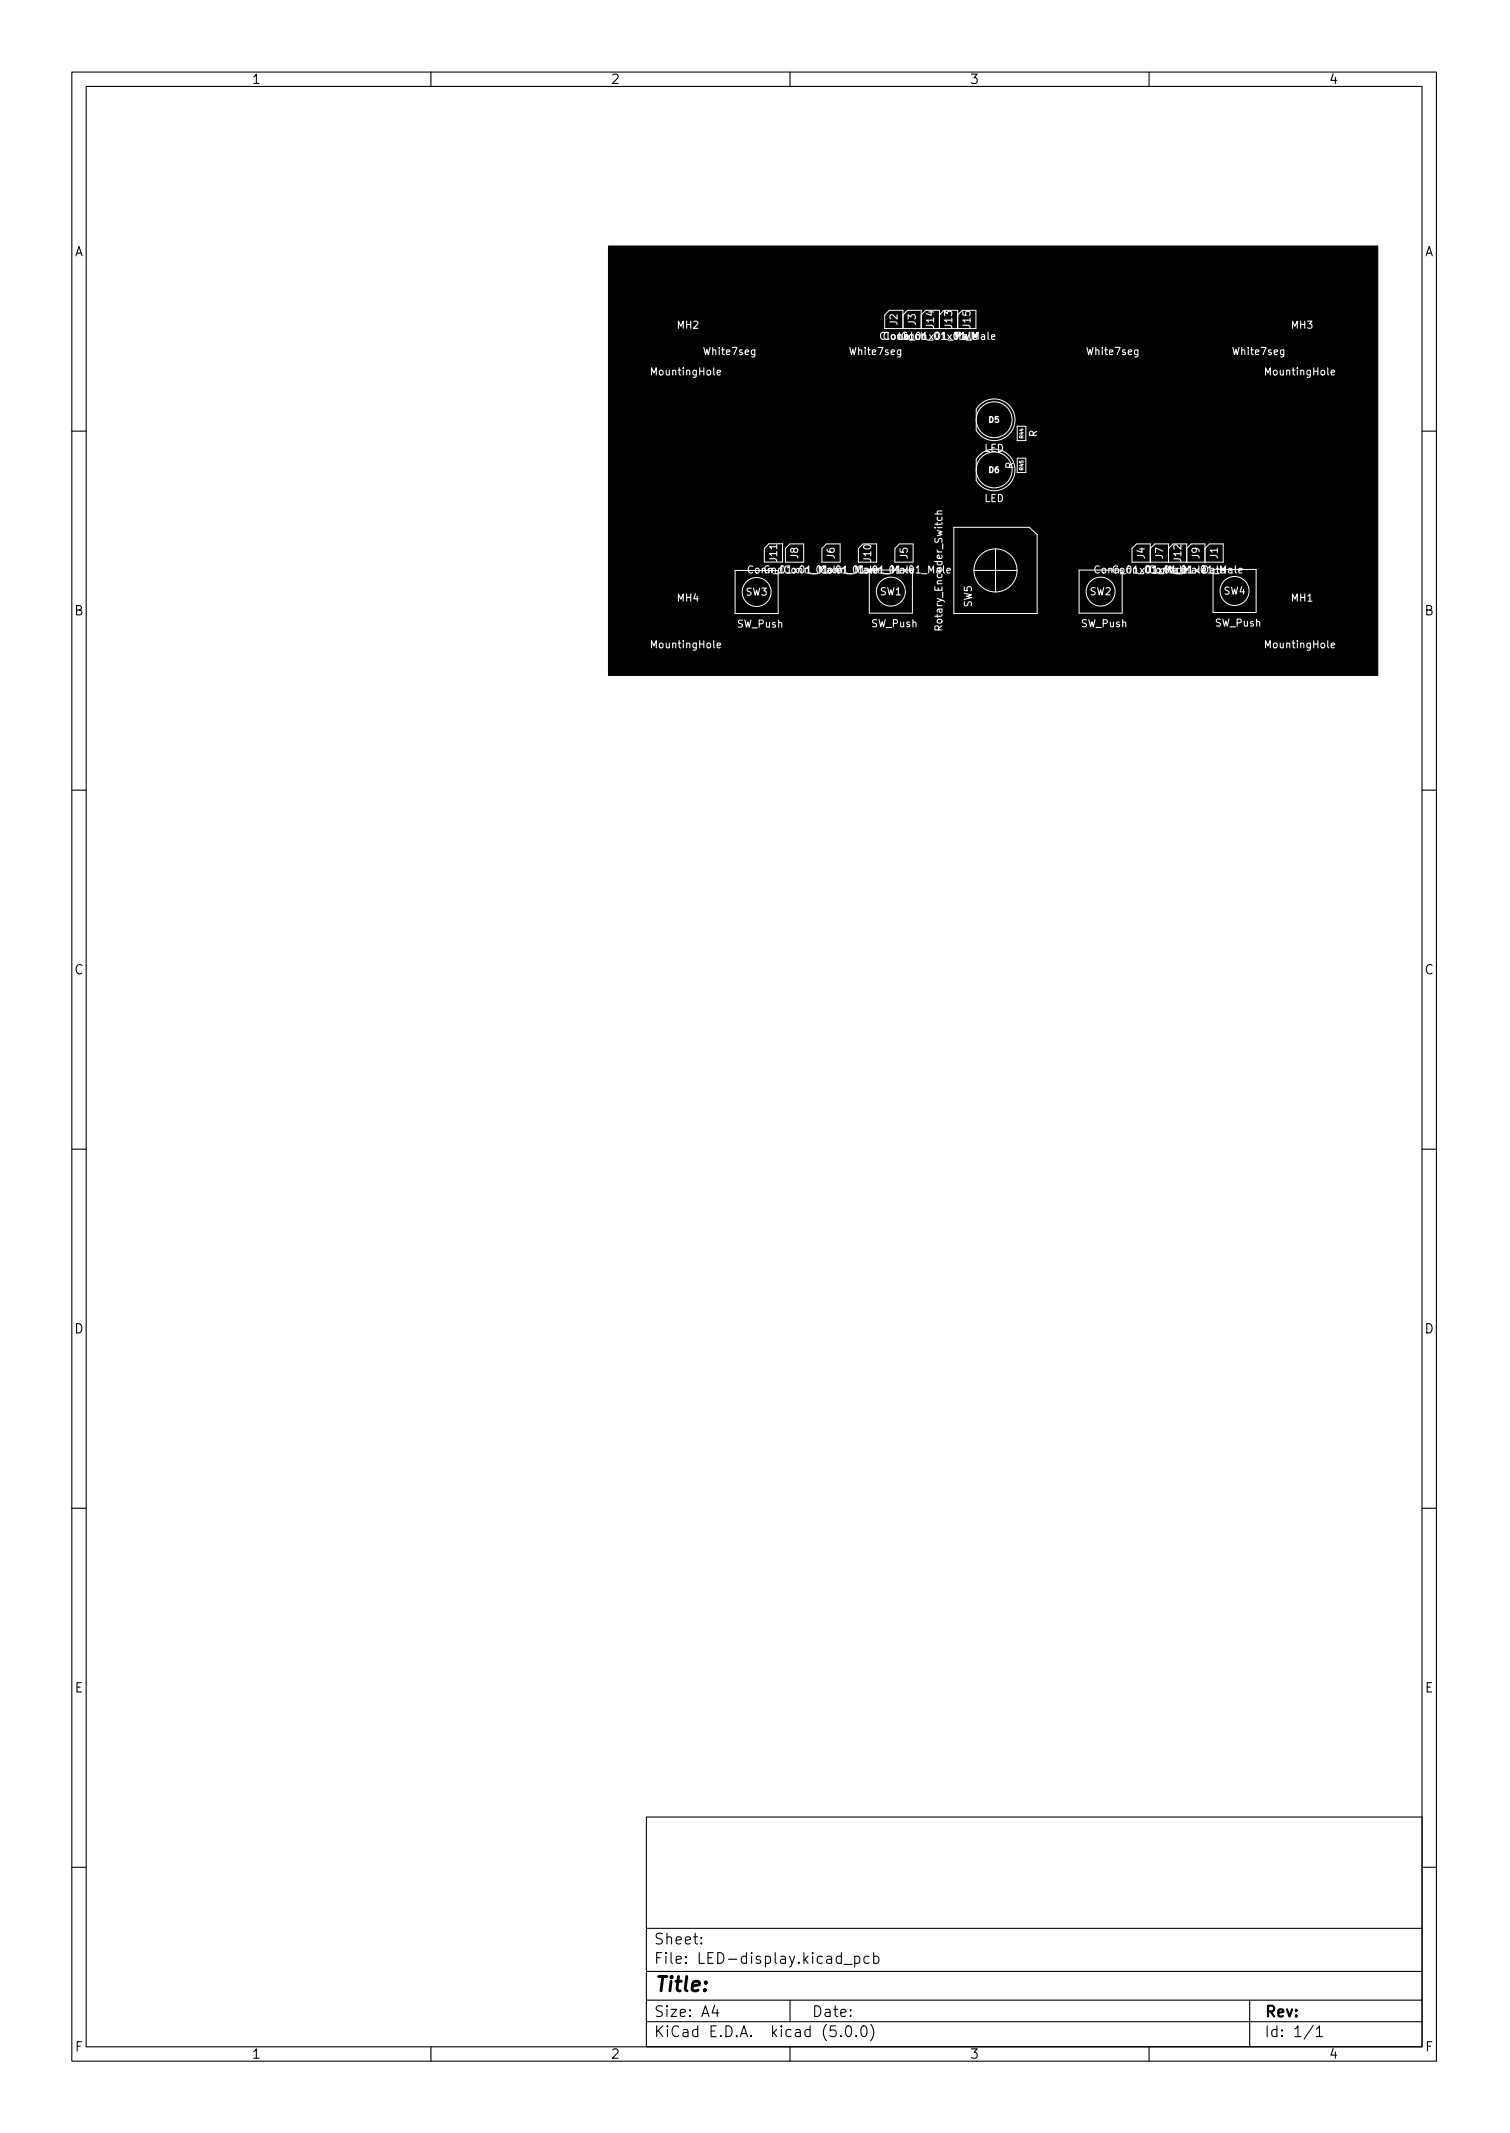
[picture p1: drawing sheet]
<svg xmlns="http://www.w3.org/2000/svg" width="210mm" height="297mm" viewBox="0 0 210 297" stroke-linecap="round" stroke-linejoin="round" font-family="sans-serif">
<defs><g id="words">
<text font-size="2.8" x="91" y="277.3">Title:</text>
<g font-size="2.1">
<text x="91" y="273.5">File: LED-display.kicad_pcb</text>
<text x="91" y="270.8">Sheet:</text>
<text x="91" y="280.9">Size: A4</text>
<text x="113" y="280.9">Date:</text>
<text x="176" y="280.9">Rev:</text>
<text x="91" y="283.7">KiCad E.D.A. kicad (5.0.0)</text>
<text x="176" y="283.7">Id: 1/1</text>
</g>
<g font-size="1.8">
<text x="35" y="11.7">1</text>
<text x="85" y="11.7">2</text>
<text x="135" y="11.7">3</text>
<text x="185" y="11.7">4</text>
<text x="10.3" y="35.7">A</text>
<text x="198.4" y="35.7">A</text>
<text x="10.3" y="85.7">B</text>
<text x="198.4" y="85.7">B</text>
<text x="10.3" y="135.7">C</text>
<text x="198.4" y="135.7">C</text>
<text x="10.3" y="185.7">D</text>
<text x="198.4" y="185.7">D</text>
<text x="10.4" y="235.7">E</text>
<text x="198.4" y="235.7">E</text>
<text x="10.4" y="285.7">F</text>
<text x="35" y="286.7">1</text>
<text x="85" y="286.7">2</text>
<text x="135" y="286.7">3</text>
<text x="185" y="286.7">4</text>
<text x="198.5" y="285.7">F</text>
</g>
<g font-size="1.4" fill="#fff">
<text x="94.3" y="45.8">MH2</text>
<text x="123.5" y="47.3">Conn_01x01_Male</text>
<text x="125" y="45.3" transform="rotate(-90 125 45.3)">J2</text>
<text x="125.1" y="47.3">Latch</text>
<text x="127.5" y="45.3" transform="rotate(-90 127.5 45.3)">J3</text>
<text x="130" y="45.6" transform="rotate(-90 130 45.6)">J14</text>
<text x="132.6" y="45.6" transform="rotate(-90 132.6 45.6)">J13</text>
<text x="132.9" y="47.3">PWM</text>
<text x="135.1" y="45.6" transform="rotate(-90 135.1 45.6)">J15</text>
<text x="179.8" y="45.8">MH3</text>
<text x="90.9" y="52.3">MountingHole</text>
<text x="98.1" y="49.4">White7seg</text>
<text x="118.4" y="49.4">White7seg</text>
<text x="151.5" y="49.4">White7seg</text>
<text x="171.8" y="49.4">White7seg</text>
<text x="176.4" y="52.3">MountingHole</text>
<text x="137" y="62.9">LED</text>
<text x="141.1" y="65.3" transform="rotate(-90 141.1 65.3)">R</text>
<text x="144.4" y="60.9" transform="rotate(-90 144.4 60.9)">R</text>
<text x="137" y="69.9">LED</text>
<text x="111.1" y="77.8" transform="rotate(-90 111.1 77.8)">J8</text>
<text x="116.2" y="77.8" transform="rotate(-90 116.2 77.8)">J6</text>
<text x="126.4" y="77.8" transform="rotate(-90 126.4 77.8)">J5</text>
<text x="159.4" y="77.8" transform="rotate(-90 159.4 77.8)">J4</text>
<text x="161.9" y="77.8" transform="rotate(-90 161.9 77.8)">J7</text>
<text x="167" y="77.8" transform="rotate(-90 167 77.8)">J9</text>
<text x="169.6" y="77.8" transform="rotate(-90 169.6 77.8)">J1</text>
<text x="94.3" y="83.8">MH4</text>
<text x="103.8" y="82.9">SW3</text>
<text x="106.3" y="79.8">Gnd Conn_01x01_Male</text>
<text x="108.2" y="78.2" transform="rotate(-90 108.2 78.2)">J11</text>
<text x="114.8" y="79.8">Conn_01x01_Male</text>
<text x="119.8" y="79.8">Conn_01x01_Male</text>
<text x="121.3" y="78.2" transform="rotate(-90 121.3 78.2)">J10</text>
<text x="122.5" y="82.9">SW1</text>
<text x="151.7" y="82.9">SW2</text>
<text x="152.9" y="79.8">Conn_01x01_Male</text>
<text x="155.4" y="79.8">Conn_01x01_MaleData</text>
<text x="162.7" y="79.8">Vcc</text>
<text x="164.5" y="78.2" transform="rotate(-90 164.5 78.2)">J12</text>
<text x="170.4" y="82.8">SW4</text>
<text x="179.8" y="83.8">MH1</text>
<text x="102.6" y="87.4">SW_Push</text>
<text x="121.3" y="87.3">SW_Push</text>
<text x="131.2" y="87.4" transform="rotate(-90 131.2 87.4)">Rotary_Encoder_Switch</text>
<text x="135.3" y="84.5" transform="rotate(-90 135.3 84.5)">SW5</text>
<text x="150.5" y="87.3">SW_Push</text>
<text x="169.2" y="87.2">SW_Push</text>
<text x="90.9" y="90.3">MountingHole</text>
<text x="176.4" y="90.3">MountingHole</text>
</g>
<g font-size="1.1" fill="#fff">
<text x="137.7" y="58.9">D5</text>
<text x="137.7" y="65.8">D6</text>
</g>
<g font-size=".7" fill="#fff">
<text x="142.5" y="65.4" transform="rotate(-90 142.5 65.4)">R45</text>
<text x="142.5" y="61" transform="rotate(-90 142.5 61)">R44</text>
</g>
</g></defs>
<g fill="none" stroke="#000" stroke-width=".15">
<path d="M10 10h190v277h-190zM12 12h186v273h-186zM60 10v2M110 10v2M160 10v2M10 60h2M198 60h2M10 110h2M198 110h2M10 160h2M198 160h2M10 210h2"/>
<path d="M198 210h2M90 253h108v32h-108zM10 260h2M90 278.5h108M90 274.5h108M90 268.5h108M97.7 270.6v.1l-.1-.1h.1v.1M97.7 269.8v.1h-.1l.1-.1v.1M99.5 279.2l-.3 1.1h.9M99.9 279.8v1M110 278.5v3M117.5 273.6h1.2"/>
<path d="M119 272.5l.4-.1 .3 .3v.4l-.1 .2-.2 .1-.4-.1M119 272.4v1.5M121 272.5l-.4-.1-.3 .3v.4l.1 .2 .2 .1 .4-.1M121.7 272.5l.4-.1 .3 .3v.4l-.2 .2-.1 .1-.4-.1M121.7 271.9v1.5M174 278.5v6.5M198 260h2M60 285v2M90 281.5h108M110 285v2M117.1 283.5h.1l-.1 .1-.1-.1h.1v.1M117.9 282.2a.36 .36 0 0 1 .6 .2 .77 .77 0 0 1-.4 1.2 1 1 0 0 1-.2-1.4z"/>
<path d="M119.2 283.5h.1l-.1 .1v-.1v.1M120 282.3a.36 .36 0 0 1 .4-.2 .36 .36 0 0 1 .3 .3 .77 .77 0 0 1-.5 1.2 .91 .91 0 0 1-.2-1.3zM121.2 281.9a1.72 1.72 0 0 1 0 2.3M160 285v2M182.9 282l-1.3 2M183.3 282.5l.4-.4v1.5M183.3 283.6h.9"/>
</g>
<path d="M84.7 34.3h107.1v59.8h-107.1z" fill="#000" stroke="#000" stroke-width=".14"/>
<g fill="none" stroke="#fff" stroke-width=".14">
<path d="M125.7 43.9l.7-.7h1.9v2.6M128.3 43.9l.6-.7h1.9v2.6M130.8 43.9l.6-.7h1.9v2.6M133.3 43.9l.7-.7h1.9v2.6h-12.7v-1.9l.6-.7h1.9v2.6M136.4 56.4a2.9 2.9 0 0 1 4.2 .2 2.9 2.9 0 0 1-.5 4.2 2.9 2.9 0 0 1-4.2-.9v-2.9zM141.6 59.4h1.2v2h-1.2zM102.4 79.4h6v6h-6zM106.4 76.4l.7-.7h1.9v2.6h-2.6zM109.4 76.4l.6-.7h1.9v2.6h-2.5zM114.4 76.4l.7-.7h1.9v2.6h-2.6zM119.5 76.4l.7-.7h1.9v2.6h-2.6zM121 79.4h6v6h-6z"/>
<path d="M124.6 76.4l.6-.7h1.9v2.6h-2.5zM132.8 73.4h10.5l1.1 1v11h-11.6zM135.6 79.4h6M136.4 63.4a2.9 2.9 0 0 1 4.2 .2 2.9 2.9 0 0 1-.5 4.2 2.9 2.9 0 0 1-4.2-.9v-2.9zM138.6 76.4v6M141.6 63.8h1.2v2h-1.2zM150.3 79.4h6v6h-6zM160.2 76.4l.6-.7h1.9v2.6M162.7 76.4l.6-.7h1.9v2.6M165.2 76.4l.7-.7h1.9v2.6M167.8 76.4l.6-.7h1.9v2.6h-12.7v-1.9l.7-.7h1.9v2.6M168.9 79.3h6v6h-6z"/>
<circle cx="138.4" cy="58.5" r="2.5"/>
<circle cx="138.4" cy="65.4" r="2.5"/>
<circle cx="138.6" cy="79.4" r="3"/>
<circle cx="105.4" cy="82.4" r="2.02"/>
<circle cx="124" cy="82.4" r="2.02"/>
<circle cx="153.3" cy="82.4" r="2.02"/>
<circle cx="171.9" cy="82.3" r="2.02"/>
</g>
<path d="M123.2 46.4a.47 .47 0 0 0-.6 .3 .47 .47 0 0 0 .4 .6l.2-.1M136.7 46.7h.4v.6M137.1 46.8l-.3 .1-.2 .1 .2 .3 .3-.1M137.6 46.3v.8l.1 .2M138.1 46.9l.4-.1v-.1l-.3-.1-.1 .1v.5h.4M104.8 78.9a.47 .47 0 0 0-.7 .3 .47 .47 0 0 0 .5 .6l.2-.1M105.2 79.2l.2-.1 .3 .1v.4l-.1 .2h-.2l-.2-.1zM171.1 79.2h.4v.6M171.5 79.4h-.3l-.1 .2 .1 .2h.3M172 78.8v.9l.2 .1M172.5 79.5l.5-.1-.1-.2-.3-.1-.1 .2v.5h.4" fill="none" stroke="#fff" stroke-width=".15"/>
<use href="#words"/>
</svg>
